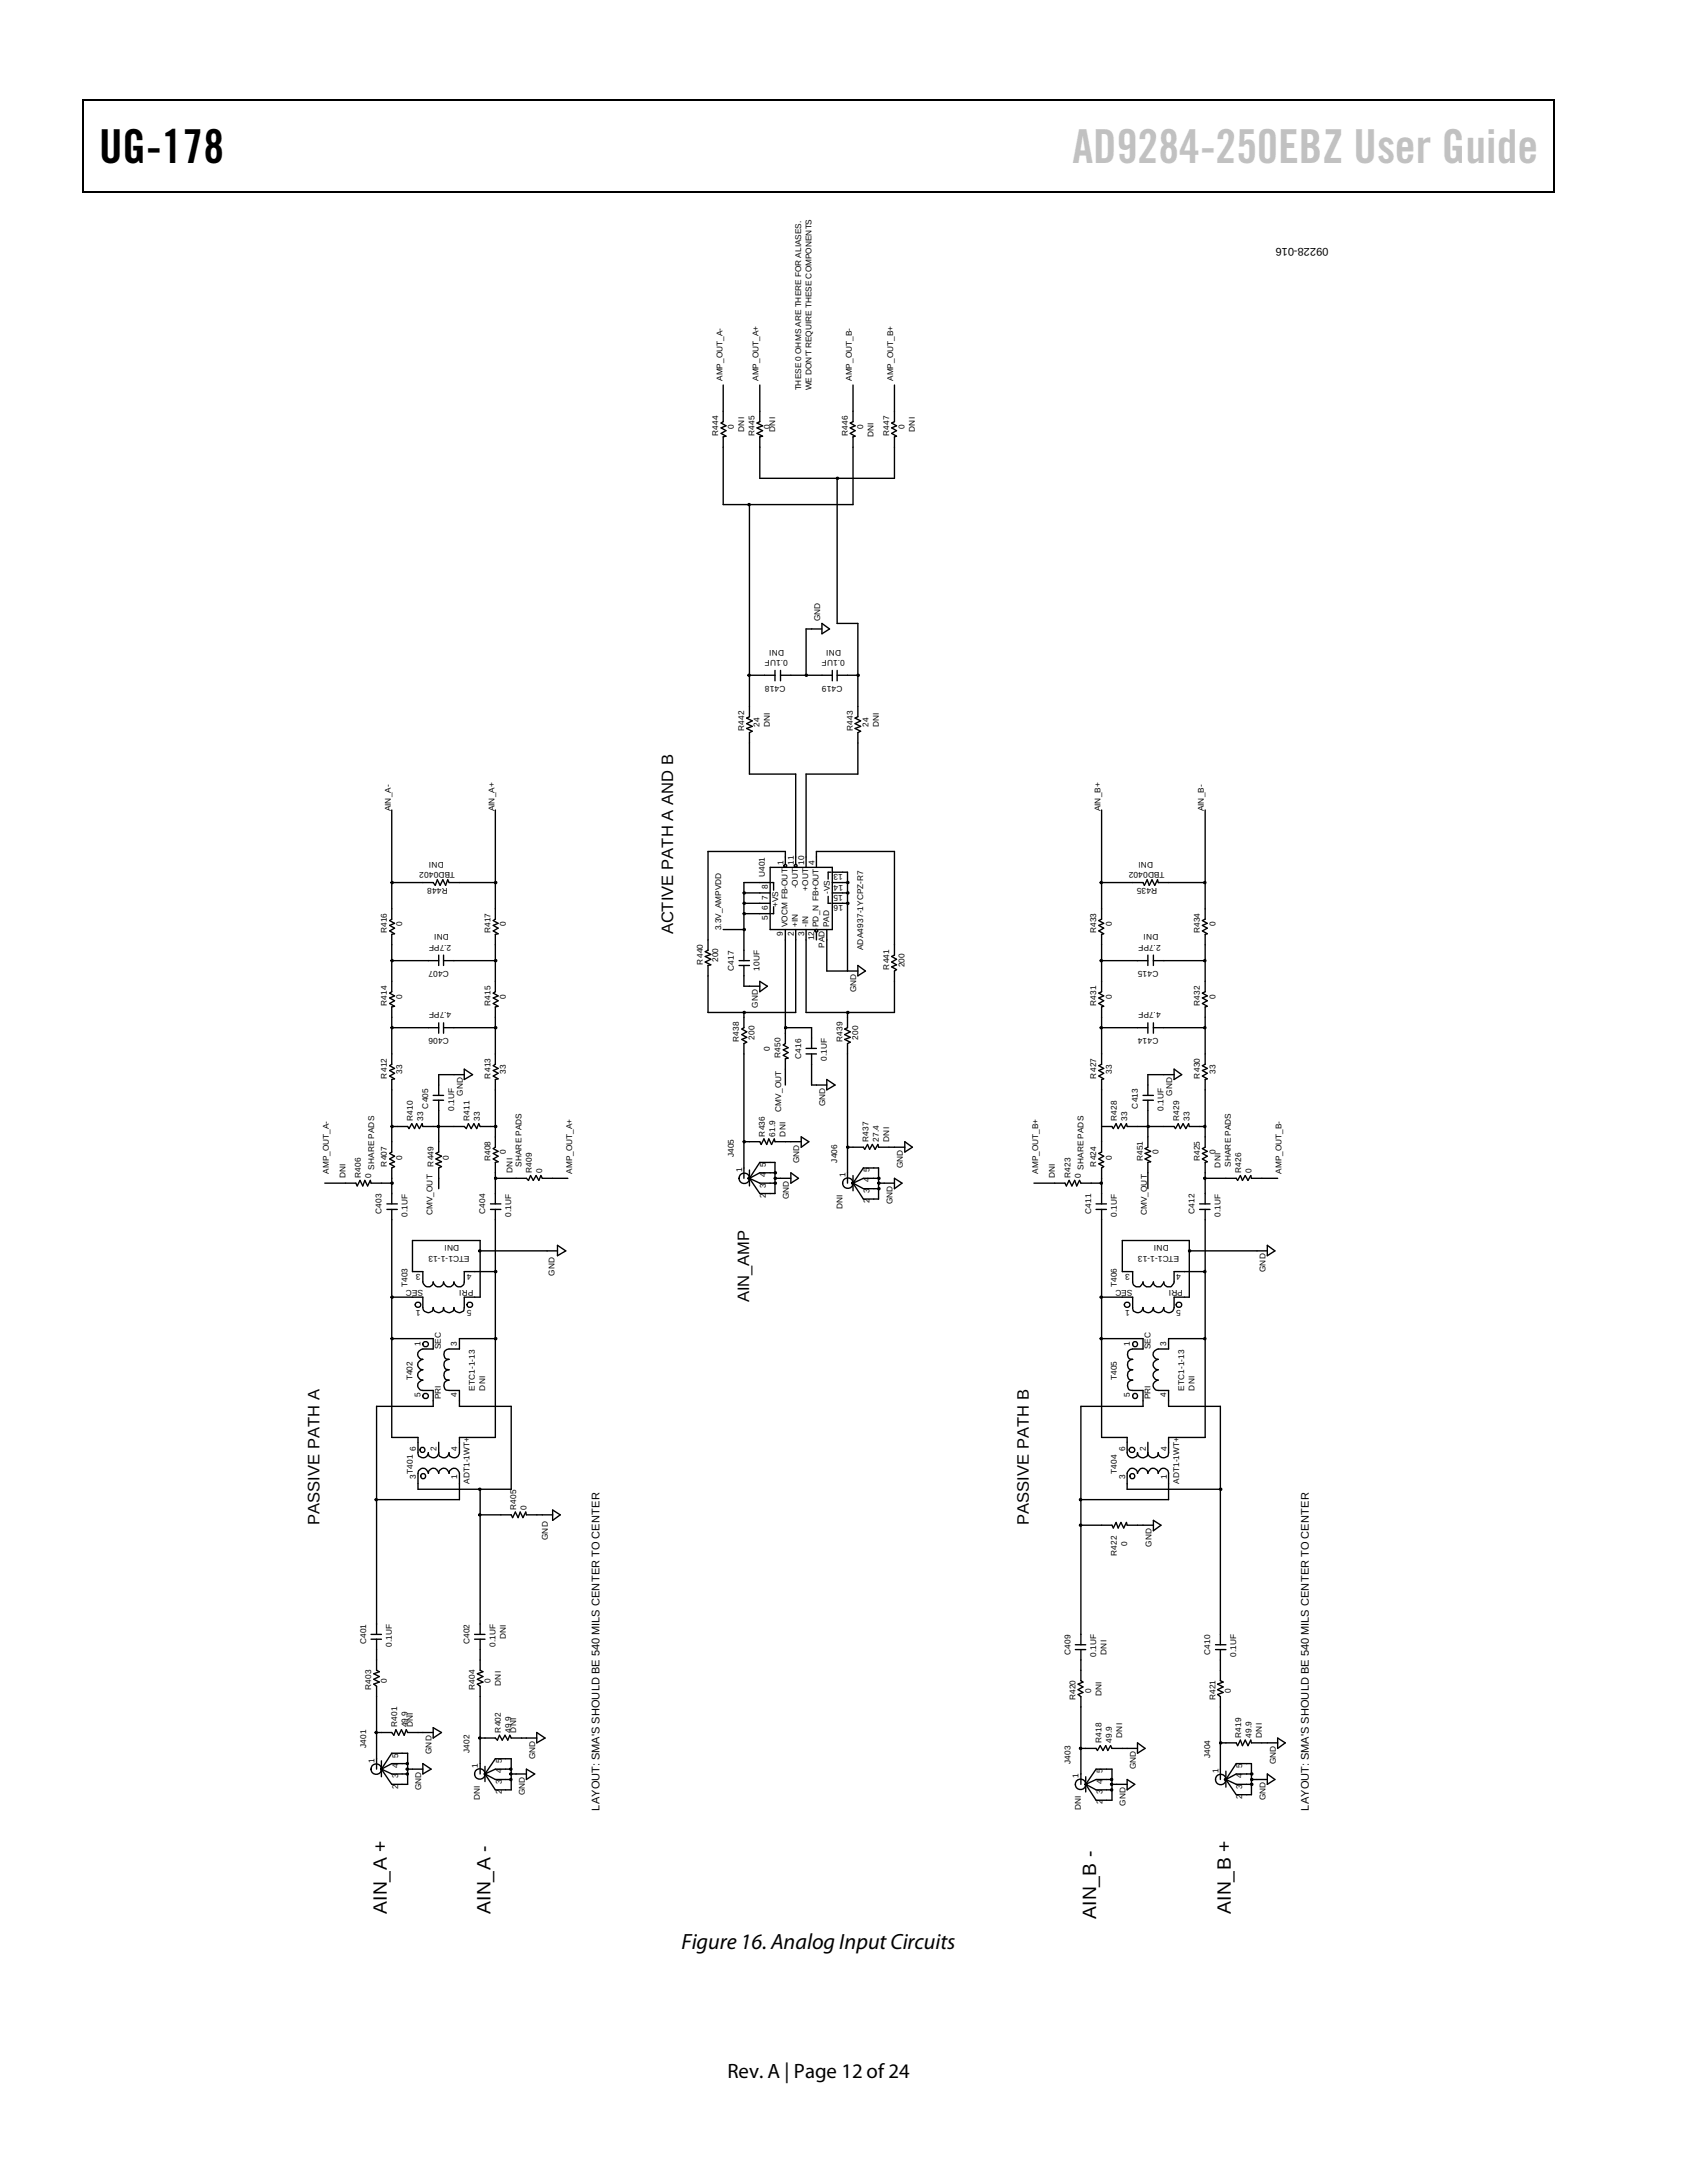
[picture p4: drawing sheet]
<svg xmlns="http://www.w3.org/2000/svg" width="216mm" height="279mm" viewBox="0 0 216 279" stroke-linecap="round" stroke-linejoin="round" font-family="sans-serif">
<defs><g id="words">
<text font-size="6" x="12.7" y="20.9">UG-178</text>
<text font-size="6" fill="#c1c1c1" x="137.2" y="20.9">AD9284-250EBZ User Guide</text>
<text font-size="2.8" x="87.2" y="249.4">Figure 16. Analog InputCircuits</text>
<text font-size="2.7" x="93.1" y="266">Rev. A | Page 12 of 24</text>
<g font-size="2.5">
<text x="49.5" y="245" transform="rotate(-90 49.5 245)">AIN_A +</text>
<text x="62.8" y="245" transform="rotate(-90 62.8 245)">AIN_A -</text>
<text x="140.3" y="245.6" transform="rotate(-90 140.3 245.6)">AIN_B -</text>
<text x="157.5" y="245" transform="rotate(-90 157.5 245)">AIN_B +</text>
</g>
<g font-size="2.1">
<text x="86.2" y="119.6" transform="rotate(-90 86.2 119.6)">ACTIVE PATH A AND B</text>
<text x="95.9" y="166.7" transform="rotate(-90 95.9 166.7)">AIN_AMP</text>
<text x="40.9" y="195.2" transform="rotate(-90 40.9 195.2)">PASSIVE PATH A</text>
<text x="131.7" y="195.2" transform="rotate(-90 131.7 195.2)">PASSIVE PATH B</text>
</g>
<g font-size="1.4">
<text x="170" y="31.8" transform="rotate(180 170 31.8)">09228-016</text>
<text x="76.7" y="231.8" transform="rotate(-90 76.7 231.8)">LAYOUT: SMA'S SHOULD BE 540 MILS CENTER TO CENTER</text>
<text x="167.5" y="231.8" transform="rotate(-90 167.5 231.8)">LAYOUT: SMA'S SHOULD BE 540 MILS CENTER TO CENTER</text>
</g>
<g font-size="1.1">
<text x="92.4" y="48.8" transform="rotate(-90 92.4 48.8)">AMP_OUT_A-</text>
<text x="97.1" y="48.8" transform="rotate(-90 97.1 48.8)">AMP_OUT_A+</text>
<text x="102.5" y="50" transform="rotate(-90 102.5 50)">THESE 0 OHMS ARE THERE FOR ALIASES.</text>
<text x="103.8" y="50" transform="rotate(-90 103.8 50)">WE DON'T REQUIRE THESE COMPONENTS</text>
<text x="109" y="48.8" transform="rotate(-90 109 48.8)">AMP_OUT_B-</text>
<text x="114.3" y="48.8" transform="rotate(-90 114.3 48.8)">AMP_OUT_B+</text>
<text x="91.9" y="55.8" transform="rotate(-90 91.9 55.8)">R444</text>
<text x="93.9" y="54.9" transform="rotate(-90 93.9 54.9)">0</text>
<text x="95.2" y="55.3" transform="rotate(-90 95.2 55.3)">DNI</text>
<text x="96.6" y="55.8" transform="rotate(-90 96.6 55.8)">R445</text>
<text x="98.5" y="54.9" transform="rotate(-90 98.5 54.9)">0</text>
<text x="99.2" y="55.3" transform="rotate(-90 99.2 55.3)">DNI</text>
<text x="108.5" y="55.8" transform="rotate(-90 108.5 55.8)">R446</text>
<text x="110.5" y="54.9" transform="rotate(-90 110.5 54.9)">0</text>
<text x="111.8" y="55.9" transform="rotate(-90 111.8 55.9)">DNI</text>
<text x="113.8" y="55.8" transform="rotate(-90 113.8 55.8)">R447</text>
<text x="115.8" y="54.9" transform="rotate(-90 115.8 54.9)">0</text>
<text x="117.1" y="55.3" transform="rotate(-90 117.1 55.3)">DNI</text>
<text x="100.3" y="83.2" transform="rotate(180 100.3 83.2)">DNI</text>
<text x="104.9" y="79.5" transform="rotate(-90 104.9 79.5)">GND</text>
<text x="107.6" y="83.2" transform="rotate(180 107.6 83.2)">DNI</text>
<text x="100.5" y="87.8" transform="rotate(180 100.5 87.8)">C418</text>
<text x="100.8" y="84.4" transform="rotate(180 100.8 84.4)">0.1UF</text>
<text x="107.8" y="87.8" transform="rotate(180 107.8 87.8)">C419</text>
<text x="108.1" y="84.4" transform="rotate(180 108.1 84.4)">0.1UF</text>
<text x="95.2" y="93.6" transform="rotate(-90 95.2 93.6)">R442</text>
<text x="97.2" y="93" transform="rotate(-90 97.2 93)">24</text>
<text x="98.5" y="93.1" transform="rotate(-90 98.5 93.1)">DNI</text>
<text x="109.1" y="93.6" transform="rotate(-90 109.1 93.6)">R443</text>
<text x="111.1" y="93" transform="rotate(-90 111.1 93)">24</text>
<text x="112.5" y="93.1" transform="rotate(-90 112.5 93.1)">DNI</text>
<text x="50" y="103.8" transform="rotate(-90 50 103.8)">AIN_A-</text>
<text x="63.3" y="103.8" transform="rotate(-90 63.3 103.8)">AIN_A+</text>
<text x="140.8" y="103.8" transform="rotate(-90 140.8 103.8)">AIN_B+</text>
<text x="154.1" y="103.8" transform="rotate(-90 154.1 103.8)">AIN_B-</text>
<text x="56.8" y="110.3" transform="rotate(180 56.8 110.3)">DNI</text>
<text x="57.3" y="113.6" transform="rotate(180 57.3 113.6)">R448</text>
<text x="58.2" y="111.6" transform="rotate(180 58.2 111.6)">TBD0402</text>
<text x="97.9" y="112.3" transform="rotate(-90 97.9 112.3)">U401</text>
<text x="98.3" y="113.8" transform="rotate(-90 98.3 113.8)">8</text>
<text x="100.3" y="110.7" transform="rotate(-90 100.3 110.7)">1</text>
<text x="101.6" y="110.7" transform="rotate(-90 101.6 110.7)">11</text>
<text x="102.1" y="113.7" transform="rotate(-90 102.1 113.7)">-OUT</text>
<text x="102.9" y="110.7" transform="rotate(-90 102.9 110.7)">10</text>
<text x="103.4" y="114" transform="rotate(-90 103.4 114)">+OUT</text>
<text x="104.2" y="110.7" transform="rotate(-90 104.2 110.7)">4</text>
<text x="107.9" y="111.9" transform="rotate(180 107.9 111.9)">13</text>
<text x="107.9" y="113.2" transform="rotate(180 107.9 113.2)">14</text>
<text x="147.6" y="110.3" transform="rotate(180 147.6 110.3)">DNI</text>
<text x="148.1" y="113.6" transform="rotate(180 148.1 113.6)">R435</text>
<text x="149" y="111.6" transform="rotate(180 149 111.6)">TBD0402</text>
<text x="49.5" y="119.5" transform="rotate(-90 49.5 119.5)">R416</text>
<text x="51.5" y="118.6" transform="rotate(-90 51.5 118.6)">0</text>
<text x="57.5" y="119.6" transform="rotate(180 57.5 119.6)">DNI</text>
<text x="62.8" y="119.5" transform="rotate(-90 62.8 119.5)">R417</text>
<text x="64.7" y="118.6" transform="rotate(-90 64.7 118.6)">0</text>
<text x="92.3" y="119.1" transform="rotate(-90 92.3 119.1)">3.3V_AMPVDD</text>
<text x="98.3" y="117.7" transform="rotate(-90 98.3 117.7)">5</text>
<text x="98.3" y="116.4" transform="rotate(-90 98.3 116.4)">6</text>
<text x="98.3" y="115.2" transform="rotate(-90 98.3 115.2)">7</text>
<text x="99.6" y="116.1" transform="rotate(-90 99.6 116.1)">+VS</text>
<text x="100.2" y="119.8" transform="rotate(-90 100.2 119.8)">9</text>
<text x="100.8" y="118.7" transform="rotate(-90 100.8 118.7)">VOCM FB-OUT</text>
<text x="101.6" y="119.8" transform="rotate(-90 101.6 119.8)">2</text>
<text x="102.1" y="118.7" transform="rotate(-90 102.1 118.7)">+IN</text>
<text x="102.9" y="119.8" transform="rotate(-90 102.9 119.8)">3</text>
<text x="103.4" y="118.7" transform="rotate(-90 103.4 118.7)">-IN</text>
<text x="104.8" y="118.7" transform="rotate(-90 104.8 118.7)">PD_N FB+OUT</text>
<text x="106.1" y="118.7" transform="rotate(-90 106.1 118.7)">PAD</text>
<text x="106.2" y="114.4" transform="rotate(-90 106.2 114.4)">-VS</text>
<text x="107.9" y="114.6" transform="rotate(180 107.9 114.6)">15</text>
<text x="107.9" y="115.9" transform="rotate(180 107.9 115.9)">16</text>
<text x="140.3" y="119.5" transform="rotate(-90 140.3 119.5)">R433</text>
<text x="142.3" y="118.6" transform="rotate(-90 142.3 118.6)">0</text>
<text x="148.2" y="119.6" transform="rotate(180 148.2 119.6)">DNI</text>
<text x="153.5" y="119.5" transform="rotate(-90 153.5 119.5)">R434</text>
<text x="155.5" y="118.6" transform="rotate(-90 155.5 118.6)">0</text>
<text x="57.5" y="124.2" transform="rotate(180 57.5 124.2)">C407</text>
<text x="57.8" y="120.9" transform="rotate(180 57.8 120.9)">2.7PF</text>
<text x="89.9" y="123.4" transform="rotate(-90 89.9 123.4)">R440</text>
<text x="91.9" y="123.2" transform="rotate(-90 91.9 123.2)">200</text>
<text x="93.9" y="124.2" transform="rotate(-90 93.9 124.2)">C417</text>
<text x="97.2" y="124.3" transform="rotate(-90 97.2 124.3)">10UF</text>
<text x="104.2" y="120.4" transform="rotate(-90 104.2 120.4)">12</text>
<text x="105.5" y="121.3" transform="rotate(-90 105.5 121.3)">PAD</text>
<text x="110.5" y="121.6" transform="rotate(-90 110.5 121.6)">ADA4937-1YCPZ-R7</text>
<text x="113.8" y="124.1" transform="rotate(-90 113.8 124.1)">R441</text>
<text x="115.8" y="123.8" transform="rotate(-90 115.8 123.8)">200</text>
<text x="148.2" y="124.2" transform="rotate(180 148.2 124.2)">C415</text>
<text x="148.6" y="120.9" transform="rotate(180 148.6 120.9)">2.7PF</text>
<text x="49.5" y="128.8" transform="rotate(-90 49.5 128.8)">R414</text>
<text x="51.5" y="127.9" transform="rotate(-90 51.5 127.9)">0</text>
<text x="57.8" y="129.6" transform="rotate(180 57.8 129.6)">4.7PF</text>
<text x="62.8" y="128.8" transform="rotate(-90 62.8 128.8)">R415</text>
<text x="64.7" y="127.9" transform="rotate(-90 64.7 127.9)">0</text>
<text x="97" y="129" transform="rotate(-90 97 129)">GND</text>
<text x="109.6" y="127" transform="rotate(-90 109.6 127)">GND</text>
<text x="140.3" y="128.8" transform="rotate(-90 140.3 128.8)">R431</text>
<text x="142.3" y="127.9" transform="rotate(-90 142.3 127.9)">0</text>
<text x="148.6" y="129.6" transform="rotate(180 148.6 129.6)">4.7PF</text>
<text x="153.5" y="128.8" transform="rotate(-90 153.5 128.8)">R432</text>
<text x="155.5" y="127.9" transform="rotate(-90 155.5 127.9)">0</text>
<text x="51.5" y="137.4" transform="rotate(-90 51.5 137.4)">33</text>
<text x="57.5" y="132.9" transform="rotate(180 57.5 132.9)">C406</text>
<text x="64.7" y="137.4" transform="rotate(-90 64.7 137.4)">33</text>
<text x="94.6" y="133.4" transform="rotate(-90 94.6 133.4)">R438</text>
<text x="96.6" y="133.1" transform="rotate(-90 96.6 133.1)">200</text>
<text x="98.5" y="134.5" transform="rotate(-90 98.5 134.5)">0</text>
<text x="99.9" y="135.4" transform="rotate(-90 99.9 135.4)">R450</text>
<text x="102.5" y="135.5" transform="rotate(-90 102.5 135.5)">C416</text>
<text x="105.8" y="135.8" transform="rotate(-90 105.8 135.8)">0.1UF</text>
<text x="107.8" y="133.4" transform="rotate(-90 107.8 133.4)">R439</text>
<text x="109.8" y="133.1" transform="rotate(-90 109.8 133.1)">200</text>
<text x="142.3" y="137.4" transform="rotate(-90 142.3 137.4)">33</text>
<text x="148.2" y="132.9" transform="rotate(180 148.2 132.9)">C414</text>
<text x="155.5" y="137.4" transform="rotate(-90 155.5 137.4)">33</text>
<text x="49.5" y="138" transform="rotate(-90 49.5 138)">R412</text>
<text x="52.8" y="143.5" transform="rotate(-90 52.8 143.5)">R410</text>
<text x="54.1" y="143.5" transform="rotate(-90 54.1 143.5)">33</text>
<text x="54.8" y="141.9" transform="rotate(-90 54.8 141.9)">C405</text>
<text x="58.1" y="142.2" transform="rotate(-90 58.1 142.2)">0.1UF</text>
<text x="59.2" y="140.2" transform="rotate(-90 59.2 140.2)">GND</text>
<text x="60.1" y="143.5" transform="rotate(-90 60.1 143.5)">R411</text>
<text x="61.4" y="143.5" transform="rotate(-90 61.4 143.5)">33</text>
<text x="62.8" y="138" transform="rotate(-90 62.8 138)">R413</text>
<text x="100" y="142.3" transform="rotate(-90 100 142.3)">CMV_OUT</text>
<text x="105.6" y="141.6" transform="rotate(-90 105.6 141.6)">GND</text>
<text x="140.3" y="138" transform="rotate(-90 140.3 138)">R427</text>
<text x="142.9" y="143.5" transform="rotate(-90 142.9 143.5)">R428</text>
<text x="144.3" y="143.5" transform="rotate(-90 144.3 143.5)">33</text>
<text x="145.6" y="141.9" transform="rotate(-90 145.6 141.9)">C413</text>
<text x="148.9" y="142.2" transform="rotate(-90 148.9 142.2)">0.1UF</text>
<text x="150" y="140.2" transform="rotate(-90 150 140.2)">GND</text>
<text x="150.9" y="143.5" transform="rotate(-90 150.9 143.5)">R429</text>
<text x="152.2" y="143.5" transform="rotate(-90 152.2 143.5)">33</text>
<text x="153.5" y="138" transform="rotate(-90 153.5 138)">R430</text>
<text x="47.9" y="149.7" transform="rotate(-90 47.9 149.7)">SHARE PADS</text>
<text x="49.5" y="149.3" transform="rotate(-90 49.5 149.3)">R407</text>
<text x="51.5" y="148.4" transform="rotate(-90 51.5 148.4)">0</text>
<text x="55.5" y="149.3" transform="rotate(-90 55.5 149.3)">R449</text>
<text x="57.5" y="148.4" transform="rotate(-90 57.5 148.4)">0</text>
<text x="62.8" y="148.7" transform="rotate(-90 62.8 148.7)">R408</text>
<text x="64.7" y="147.8" transform="rotate(-90 64.7 147.8)">0</text>
<text x="66.7" y="149.3" transform="rotate(-90 66.7 149.3)">SHARE PADS</text>
<text x="93.9" y="148.1" transform="rotate(-90 93.9 148.1)">J405</text>
<text x="95" y="150" transform="rotate(-90 95 150)">1</text>
<text x="97.9" y="145.5" transform="rotate(-90 97.9 145.5)">R436</text>
<text x="98" y="149.3" transform="rotate(-90 98 149.3)">5</text>
<text x="99.2" y="145.5" transform="rotate(-90 99.2 145.5)">61.9</text>
<text x="100.5" y="145.5" transform="rotate(-90 100.5 145.5)">DNI</text>
<text x="102.3" y="148.9" transform="rotate(-90 102.3 148.9)">GND</text>
<text x="107.2" y="148.8" transform="rotate(-90 107.2 148.8)">J406</text>
<text x="111.1" y="146.1" transform="rotate(-90 111.1 146.1)">R437</text>
<text x="112.5" y="146.1" transform="rotate(-90 112.5 146.1)">27.4</text>
<text x="113.8" y="146.1" transform="rotate(-90 113.8 146.1)">DNI</text>
<text x="115.5" y="149.5" transform="rotate(-90 115.5 149.5)">GND</text>
<text x="138.7" y="149.7" transform="rotate(-90 138.7 149.7)">SHARE PADS</text>
<text x="140.3" y="149.3" transform="rotate(-90 140.3 149.3)">R424</text>
<text x="142.3" y="148.4" transform="rotate(-90 142.3 148.4)">0</text>
<text x="146.3" y="148.7" transform="rotate(-90 146.3 148.7)">R451</text>
<text x="148.2" y="147.8" transform="rotate(-90 148.2 147.8)">0</text>
<text x="153.6" y="148.7" transform="rotate(-90 153.6 148.7)">R425</text>
<text x="155.5" y="147.8" transform="rotate(-90 155.5 147.8)">0</text>
<text x="156.2" y="149.5" transform="rotate(-90 156.2 149.5)">DNI</text>
<text x="157.5" y="149.3" transform="rotate(-90 157.5 149.3)">SHARE PADS</text>
<text x="42.1" y="150.2" transform="rotate(-90 42.1 150.2)">AMP_OUT_A-</text>
<text x="44.2" y="150.8" transform="rotate(-90 44.2 150.8)">DNI</text>
<text x="46.2" y="150.8" transform="rotate(-90 46.2 150.8)">R406</text>
<text x="47.5" y="150.8" transform="rotate(-90 47.5 150.8)">0</text>
<text x="48.8" y="155.4" transform="rotate(-90 48.8 155.4)">C403</text>
<text x="52.1" y="155.7" transform="rotate(-90 52.1 155.7)">0.1UF</text>
<text x="55.3" y="155.6" transform="rotate(-90 55.3 155.6)">CMV_OUT</text>
<text x="62.1" y="155.4" transform="rotate(-90 62.1 155.4)">C404</text>
<text x="65.4" y="155.7" transform="rotate(-90 65.4 155.7)">0.1UF</text>
<text x="65.6" y="150.1" transform="rotate(-90 65.6 150.1)">DNI</text>
<text x="68.1" y="150.1" transform="rotate(-90 68.1 150.1)">R409</text>
<text x="69.4" y="150.1" transform="rotate(-90 69.4 150.1)">0</text>
<text x="73.2" y="150.2" transform="rotate(-90 73.2 150.2)">AMP_OUT_A+</text>
<text x="98" y="153.3" transform="rotate(-90 98 153.3)">2</text>
<text x="98" y="152" transform="rotate(-90 98 152)">3</text>
<text x="98" y="150.7" transform="rotate(-90 98 150.7)">4</text>
<text x="101" y="153.5" transform="rotate(-90 101 153.5)">GND</text>
<text x="107.8" y="154.8" transform="rotate(-90 107.8 154.8)">DNI</text>
<text x="108.2" y="150.6" transform="rotate(-90 108.2 150.6)">1</text>
<text x="111.3" y="154" transform="rotate(-90 111.3 154)">2</text>
<text x="111.3" y="152.7" transform="rotate(-90 111.3 152.7)">3</text>
<text x="111.3" y="151.3" transform="rotate(-90 111.3 151.3)">4</text>
<text x="111.3" y="150" transform="rotate(-90 111.3 150)">5</text>
<text x="114.2" y="154.2" transform="rotate(-90 114.2 154.2)">GND</text>
<text x="132.9" y="150.2" transform="rotate(-90 132.9 150.2)">AMP_OUT_B+</text>
<text x="135" y="150.8" transform="rotate(-90 135 150.8)">DNI</text>
<text x="137" y="150.8" transform="rotate(-90 137 150.8)">R423</text>
<text x="138.3" y="150.8" transform="rotate(-90 138.3 150.8)">0</text>
<text x="139.6" y="155.4" transform="rotate(-90 139.6 155.4)">C411</text>
<text x="142.9" y="155.7" transform="rotate(-90 142.9 155.7)">0.1UF</text>
<text x="146.8" y="155.6" transform="rotate(-90 146.8 155.6)">CMV_OUT</text>
<text x="152.9" y="155.4" transform="rotate(-90 152.9 155.4)">C412</text>
<text x="156.2" y="155.7" transform="rotate(-90 156.2 155.7)">0.1UF</text>
<text x="158.9" y="150.1" transform="rotate(-90 158.9 150.1)">R426</text>
<text x="160.2" y="150.1" transform="rotate(-90 160.2 150.1)">0</text>
<text x="164" y="150.2" transform="rotate(-90 164 150.2)">AMP_OUT_B-</text>
<text x="58.8" y="159.4" transform="rotate(180 58.8 159.4)">DNI</text>
<text x="60.1" y="160.7" transform="rotate(180 60.1 160.7)">ETC1-1-13</text>
<text x="149.6" y="159.4" transform="rotate(180 149.6 159.4)">DNI</text>
<text x="150.9" y="160.7" transform="rotate(180 150.9 160.7)">ETC1-1-13</text>
<text x="52.1" y="164.7" transform="rotate(-90 52.1 164.7)">T403</text>
<text x="53.8" y="163" transform="rotate(180 53.8 163)">3</text>
<text x="53.8" y="167.7" transform="rotate(180 53.8 167.7)">1</text>
<text x="54.1" y="165.1" transform="rotate(180 54.1 165.1)">SEC</text>
<text x="60.3" y="167.7" transform="rotate(180 60.3 167.7)">5</text>
<text x="60.3" y="163" transform="rotate(180 60.3 163)">4</text>
<text x="60.6" y="165.1" transform="rotate(180 60.6 165.1)">PRI</text>
<text x="71" y="163.3" transform="rotate(-90 71 163.3)">GND</text>
<text x="142.9" y="164.7" transform="rotate(-90 142.9 164.7)">T406</text>
<text x="144.6" y="163" transform="rotate(180 144.6 163)">3</text>
<text x="144.6" y="167.7" transform="rotate(180 144.6 167.7)">1</text>
<text x="144.9" y="165.1" transform="rotate(180 144.9 165.1)">SEC</text>
<text x="151.1" y="167.7" transform="rotate(180 151.1 167.7)">5</text>
<text x="151.1" y="163" transform="rotate(180 151.1 163)">4</text>
<text x="151.4" y="165.1" transform="rotate(180 151.4 165.1)">PRI</text>
<text x="161.9" y="162.8" transform="rotate(-90 161.9 162.8)">GND</text>
<text x="53.8" y="172.3" transform="rotate(-90 53.8 172.3)">1</text>
<text x="56.4" y="172.7" transform="rotate(-90 56.4 172.7)">SEC</text>
<text x="58.4" y="172.3" transform="rotate(-90 58.4 172.3)">3</text>
<text x="144.6" y="172.3" transform="rotate(-90 144.6 172.3)">1</text>
<text x="147.2" y="172.7" transform="rotate(-90 147.2 172.7)">SEC</text>
<text x="149.2" y="172.3" transform="rotate(-90 149.2 172.3)">3</text>
<text x="52.8" y="176.6" transform="rotate(-90 52.8 176.6)">T402</text>
<text x="53.8" y="178.9" transform="rotate(-90 53.8 178.9)">5</text>
<text x="56.4" y="179.1" transform="rotate(-90 56.4 179.1)">PRI</text>
<text x="58.4" y="178.9" transform="rotate(-90 58.4 178.9)">4</text>
<text x="60.8" y="178" transform="rotate(-90 60.8 178)">ETC1-1-13</text>
<text x="62.1" y="178" transform="rotate(-90 62.1 178)">DNI</text>
<text x="142.9" y="176.6" transform="rotate(-90 142.9 176.6)">T405</text>
<text x="144.6" y="178.9" transform="rotate(-90 144.6 178.9)">5</text>
<text x="147.2" y="179.1" transform="rotate(-90 147.2 179.1)">PRI</text>
<text x="149.2" y="178.9" transform="rotate(-90 149.2 178.9)">4</text>
<text x="151.6" y="178" transform="rotate(-90 151.6 178)">ETC1-1-13</text>
<text x="152.9" y="178" transform="rotate(-90 152.9 178)">DNI</text>
<text x="53.2" y="185.7" transform="rotate(-90 53.2 185.7)">6</text>
<text x="55.9" y="185.7" transform="rotate(-90 55.9 185.7)">2</text>
<text x="58.5" y="185.7" transform="rotate(-90 58.5 185.7)">4</text>
<text x="144" y="185.7" transform="rotate(-90 144 185.7)">6</text>
<text x="146.7" y="185.7" transform="rotate(-90 146.7 185.7)">2</text>
<text x="149.3" y="185.7" transform="rotate(-90 149.3 185.7)">4</text>
<text x="52.8" y="188.6" transform="rotate(-90 52.8 188.6)">T401</text>
<text x="53.2" y="189.3" transform="rotate(-90 53.2 189.3)">3</text>
<text x="58.5" y="189.3" transform="rotate(-90 58.5 189.3)">1</text>
<text x="60.1" y="189.9" transform="rotate(-90 60.1 189.9)">ADT1-1WT+</text>
<text x="142.9" y="188.6" transform="rotate(-90 142.9 188.6)">T404</text>
<text x="144" y="189.3" transform="rotate(-90 144 189.3)">3</text>
<text x="149.3" y="189.3" transform="rotate(-90 149.3 189.3)">1</text>
<text x="150.9" y="189.9" transform="rotate(-90 150.9 189.9)">ADT1-1WT+</text>
<text x="66.1" y="193.2" transform="rotate(-90 66.1 193.2)">R405</text>
<text x="67.4" y="193.2" transform="rotate(-90 67.4 193.2)">0</text>
<text x="70.1" y="197.1" transform="rotate(-90 70.1 197.1)">GND</text>
<text x="144.3" y="197.9" transform="rotate(-90 144.3 197.9)">0</text>
<text x="147.4" y="197.9" transform="rotate(-90 147.4 197.9)">GND</text>
<text x="142.9" y="199.2" transform="rotate(-90 142.9 199.2)">R422</text>
<text x="64.7" y="209.8" transform="rotate(-90 64.7 209.8)">DNI</text>
<text x="46.8" y="210.5" transform="rotate(-90 46.8 210.5)">C401</text>
<text x="49.5" y="215.4" transform="rotate(-90 49.5 215.4)">0</text>
<text x="50.2" y="210.8" transform="rotate(-90 50.2 210.8)">0.1UF</text>
<text x="60.1" y="210.5" transform="rotate(-90 60.1 210.5)">C402</text>
<text x="62.8" y="215.4" transform="rotate(-90 62.8 215.4)">0</text>
<text x="63.4" y="210.8" transform="rotate(-90 63.4 210.8)">0.1UF</text>
<text x="64.1" y="215.8" transform="rotate(-90 64.1 215.8)">DNI</text>
<text x="137" y="211.8" transform="rotate(-90 137 211.8)">C409</text>
<text x="140.3" y="212.1" transform="rotate(-90 140.3 212.1)">0.1UF</text>
<text x="141.6" y="211.8" transform="rotate(-90 141.6 211.8)">DNI</text>
<text x="154.9" y="211.8" transform="rotate(-90 154.9 211.8)">C410</text>
<text x="158.2" y="212.1" transform="rotate(-90 158.2 212.1)">0.1UF</text>
<text x="47.5" y="216.3" transform="rotate(-90 47.5 216.3)">R403</text>
<text x="50.8" y="221.1" transform="rotate(-90 50.8 221.1)">R401</text>
<text x="52.1" y="221.1" transform="rotate(-90 52.1 221.1)">49.9</text>
<text x="52.8" y="221.1" transform="rotate(-90 52.8 221.1)">DNI</text>
<text x="60.8" y="216.3" transform="rotate(-90 60.8 216.3)">R404</text>
<text x="64.1" y="221.7" transform="rotate(-90 64.1 221.7)">R402</text>
<text x="65.4" y="221.7" transform="rotate(-90 65.4 221.7)">49.9</text>
<text x="66.1" y="221.7" transform="rotate(-90 66.1 221.7)">DNI</text>
<text x="137.6" y="217.6" transform="rotate(-90 137.6 217.6)">R420</text>
<text x="139.6" y="216.7" transform="rotate(-90 139.6 216.7)">0</text>
<text x="141" y="217.1" transform="rotate(-90 141 217.1)">DNI</text>
<text x="155.5" y="217.6" transform="rotate(-90 155.5 217.6)">R421</text>
<text x="157.5" y="216.7" transform="rotate(-90 157.5 216.7)">0</text>
<text x="46.8" y="223.7" transform="rotate(-90 46.8 223.7)">J401</text>
<text x="47.9" y="225.6" transform="rotate(-90 47.9 225.6)">1</text>
<text x="51" y="227.6" transform="rotate(-90 51 227.6)">3</text>
<text x="51" y="226.3" transform="rotate(-90 51 226.3)">4</text>
<text x="51" y="225" transform="rotate(-90 51 225)">5</text>
<text x="55.2" y="224.5" transform="rotate(-90 55.2 224.5)">GND</text>
<text x="60.1" y="224.4" transform="rotate(-90 60.1 224.4)">J402</text>
<text x="61.2" y="226.3" transform="rotate(-90 61.2 226.3)">1</text>
<text x="64.2" y="226.9" transform="rotate(-90 64.2 226.9)">4</text>
<text x="64.2" y="225.6" transform="rotate(-90 64.2 225.6)">5</text>
<text x="68.5" y="225.1" transform="rotate(-90 68.5 225.1)">GND</text>
<text x="137" y="225.7" transform="rotate(-90 137 225.7)">J403</text>
<text x="138" y="227.6" transform="rotate(-90 138 227.6)">1</text>
<text x="141" y="223.1" transform="rotate(-90 141 223.1)">R418</text>
<text x="141.1" y="226.9" transform="rotate(-90 141.1 226.9)">5</text>
<text x="142.3" y="223.1" transform="rotate(-90 142.3 223.1)">49.9</text>
<text x="143.6" y="222.4" transform="rotate(-90 143.6 222.4)">DNI</text>
<text x="145.4" y="226.5" transform="rotate(-90 145.4 226.5)">GND</text>
<text x="154.9" y="225.1" transform="rotate(-90 154.9 225.1)">J404</text>
<text x="155.9" y="226.9" transform="rotate(-90 155.9 226.9)">1</text>
<text x="158.9" y="222.4" transform="rotate(-90 158.9 222.4)">R419</text>
<text x="159" y="227.6" transform="rotate(-90 159 227.6)">4</text>
<text x="159" y="226.3" transform="rotate(-90 159 226.3)">5</text>
<text x="160.2" y="222.4" transform="rotate(-90 160.2 222.4)">49.9</text>
<text x="161.5" y="222.4" transform="rotate(-90 161.5 222.4)">DNI</text>
<text x="163.3" y="225.8" transform="rotate(-90 163.3 225.8)">GND</text>
<text x="51" y="228.9" transform="rotate(-90 51 228.9)">2</text>
<text x="53.9" y="229.1" transform="rotate(-90 53.9 229.1)">GND</text>
<text x="61.4" y="230.4" transform="rotate(-90 61.4 230.4)">DNI</text>
<text x="64.2" y="229.6" transform="rotate(-90 64.2 229.6)">2</text>
<text x="64.2" y="228.3" transform="rotate(-90 64.2 228.3)">3</text>
<text x="67.2" y="229.8" transform="rotate(-90 67.2 229.8)">GND</text>
<text x="138.3" y="231.7" transform="rotate(-90 138.3 231.7)">DNI</text>
<text x="141.1" y="230.9" transform="rotate(-90 141.1 230.9)">2</text>
<text x="141.1" y="229.6" transform="rotate(-90 141.1 229.6)">3</text>
<text x="141.1" y="228.3" transform="rotate(-90 141.1 228.3)">4</text>
<text x="144" y="231.1" transform="rotate(-90 144 231.1)">GND</text>
<text x="159" y="230.3" transform="rotate(-90 159 230.3)">2</text>
<text x="159" y="228.9" transform="rotate(-90 159 228.9)">3</text>
<text x="161.9" y="230.4" transform="rotate(-90 161.9 230.4)">GND</text>
</g>
</g></defs>
<path d="M10.5 12.7h.3v1h-.3zM10.5 12.7h.3v.3h-.3zM127 12.7h.3v.3h-.3zM198.8 12.7h.2v1h-.2zM198.8 12.7h.2v.3h-.2zM10.5 24.4h.3v.2h-.3zM126.7 24.4h.3v.2h-.3zM198.8 24.4h.2v.2h-.2z" fill="#000"/>
<path d="M10.7 13.7v10.7M10.8 12.8h116.2M127.3 12.8h71.5M198.9 13.7v10.7M10.8 24.5h188" fill="none" stroke="#000" stroke-width=".25"/>
<g fill="none" stroke="#000" stroke-width=".18">
<path d="M92.3 54.1l.3-.1zM92.3 54.1l.6 .4zM92.3 54.8l.6-.3zM92.3 54.8l.6 .3zM92.3 55.5l.6-.4zM92.3 55.5l.6 .3zM92.6 57.2v7.4zM92.6 49.3v3.3zM92.6 52.6v1.4zM92.6 55.9v1.3zM92.6 55.9l.3-.1zM96.9 54.1l.3-.1z"/>
<path d="M96.9 54.1l.7 .4zM96.9 54.8l.7-.3zM96.9 54.8l.7 .3zM96.9 55.5l.7-.4zM96.9 55.5l.7 .3zM97.2 57.2v4zM97.2 49.3v3.3zM97.2 52.6v1.4zM97.2 55.9v1.3zM97.2 55.9l.4-.1zM108.8 54.1l.4-.1zM108.8 54.1l.6 .4z"/>
<path d="M108.8 54.8l.6-.3zM108.8 54.8l.6 .3zM108.8 55.5l.6-.4zM108.8 55.5l.6 .3zM109.2 52.6v1.4zM109.2 55.9v1.3zM109.2 55.9l.2-.1zM109.2 57.2v7.4zM109.2 49.3v3.3zM114.1 54.1l.4-.1zM114.1 54.1l.6 .4zM114.1 54.8l.6-.3z"/>
<path d="M114.1 54.8l.6 .3zM114.1 55.5l.6-.4zM114.1 55.5l.6 .3zM114.5 52.6v1.4zM114.5 55.9v1.3zM114.5 55.9l.2-.1zM114.5 57.2v4zM114.5 49.3v3.3zM92.6 64.6h3.3zM95.9 64.6v21.8zM95.9 64.6h13.3zM97.2 61.2h9.9z"/>
<path d="M105.2 79.8l1 .7zM105.2 79.8v1.3zM107.1 61.2h7.4zM107.1 61.2v18.6zM107.1 79.8h2.7zM109.8 79.8v6.6zM95.6 91.9l.3-.2zM95.6 91.9l.7 .4zM95.6 92.6l.7-.3zM95.6 92.6l.7 .4zM95.6 93.2l.7-.2zM95.6 93.2l.7 .4z"/>
<path d="M95.9 99.1h5.9zM95.9 95.1v4zM95.9 86.4h2zM95.9 86.4v4zM95.9 90.4v1.3zM95.9 93.8v1.3zM95.9 93.8l.4-.2zM97.9 86.4h1.3zM99.2 85.8v1.3zM99.9 86.4h1.3zM99.9 85.8v1.3zM101.2 86.4h2z"/>
<path d="M101.8 99.1v10.6zM103.2 99.1h6.6zM103.2 99.1v10.6zM103.2 80.5h.7zM103.2 80.5v5.9zM103.2 86.4h2zM103.9 80.5h1.3zM105.2 86.4h1.3zM105.2 81.1l1-.6zM106.5 85.8v1.3zM107.1 86.4h1.4zM107.1 85.8v1.3z"/>
<path d="M108.5 86.4h1.3zM109.4 91.9l.4-.2zM109.4 91.9l.7 .4zM109.4 92.6l.7-.3zM109.4 92.6l.7 .4zM109.4 93.2l.7-.2zM109.4 93.2l.7 .4zM109.8 95.1v4zM109.8 86.4v4zM109.8 90.4v1.3zM109.8 93.8v1.3zM109.8 93.8l.3-.2z"/>
<path d="M49.9 117.8l.2-.2zM49.9 117.8l.6 .4zM49.9 118.4l.6-.2zM49.9 118.4l.6 .4zM49.9 119.1l.6-.3zM49.9 119.1l.6 .4zM50.1 103.7v9.3zM50.1 113v3.3zM50.1 113h4zM50.1 116.3v1.3zM50.1 119.6v1.3zM50.1 119.6l.4-.1z"/>
<path d="M54.1 113h1.3zM55.4 113l.3 .3zM56 112.6l-.3 .7zM56 112.6l.3 .7zM56.7 112.6l-.4 .7zM56.7 112.6l.3 .7zM57.3 112.6l-.3 .7zM57.3 112.6l.2 .4zM57.5 113h1.3zM58.8 113h4.6zM63.1 117.8l.3-.2zM63.1 117.8l.6 .4z"/>
<path d="M63.1 118.4l.6-.2zM63.1 118.4l.6 .4zM63.1 119.1l.6-.3zM63.1 119.1l.6 .4zM63.4 116.3v1.3zM63.4 119.6v1.3zM63.4 119.6l.3-.1zM63.4 103.7v9.3zM63.4 113v3.3zM90.6 109h9.9zM90.6 109v11.3zM92.6 119h2.6z"/>
<path d="M95.2 113v1.3zM95.2 113h2zM95.2 114.3h2zM95.2 114.3v1.3zM95.2 115.6v1.3zM95.2 115.6h2zM95.2 116.9h2zM95.2 116.9v2.1zM95.2 119v2.6zM97.2 113h1.4zM97.2 114.3h1.4zM97.2 115.6h1.4z"/>
<path d="M97.2 116.9h1.4zM98.6 119h7.9zM98.6 111h7.9zM98.6 111v8zM98.7 116.9h.3zM98.7 113h.3zM99 116.1v.8zM99 113v.9zM100.4 110.7h.2l.1 .1-.1 .2h-.2l-.1-.2zM100.5 109v.7zM100.5 119v1.3zM100.5 109.7v1z"/>
<path d="M101.7 110.7h.2l.1 .1-.1 .2h-.2v-.2zM101.8 119v1.3zM101.8 109.7v1zM103.2 119v1.3zM103.2 109.7v1.3zM104.4 119h.2l.1 .1-.1 .2h-.2l-.1-.2zM104.5 109h10zM104.5 109v.7zM104.5 119.3v1zM104.5 109.7v1.3zM105.8 119v1.3zM106 114.7v.9z"/>
<path d="M106 115.6h.3zM106 111.6v.9zM106 111.6h.3zM106.5 115.6h1.3zM106.5 111.6h1.3zM106.5 113h1.3zM106.5 114.3h1.3zM106.5 111v8zM107.8 115.6h.7zM107.8 114.3h.7zM107.8 113h.7zM107.8 111.6h.7z"/>
<path d="M108.5 115.6v8.7zM108.5 114.3v1.3zM108.5 113v1.3zM108.5 111.6v1.4zM114.5 109v11.9zM140.6 117.8l.4-.2zM140.6 117.8l.6 .4zM140.6 118.4l.6-.2zM140.6 118.4l.6 .4zM140.6 119.1l.6-.3zM140.6 119.1l.6 .4zM141 103.7v9.3z"/>
<path d="M141 113h4zM141 113v3.3zM141 116.3v1.3zM141 119.6v1.3zM141 119.6l.2-.1zM145 113h1.3zM146.3 113l.2 .3zM146.8 112.6l-.3 .7zM146.8 112.6l.3 .7zM147.4 112.6l-.3 .7zM147.4 112.6l.4 .7zM148.1 112.6l-.3 .7z"/>
<path d="M148.1 112.6l.1 .4zM148.2 113h1.4zM149.6 113h4.6zM153.9 117.8l.3-.2zM153.9 117.8l.6 .4zM153.9 118.4l.6-.2zM153.9 118.4l.6 .4zM153.9 119.1l.6-.3zM153.9 119.1l.6 .4zM154.2 103.7v9.3zM154.2 113v3.3zM154.2 116.3v1.3z"/>
<path d="M154.2 119.6v1.3zM154.2 119.6l.3-.1zM49.9 127.1l.2-.2zM49.9 127.1l.6 .4zM49.9 127.7l.6-.2zM49.9 127.7l.6 .4zM49.9 128.4l.6-.3zM49.9 128.4l.6 .4zM49.9 136.4l.2-.2zM49.9 136.4l.6 .3zM49.9 137l.6-.3zM49.9 137l.6 .4z"/>
<path d="M49.9 137.7l.6-.3zM49.9 137.7l.6 .4zM50.1 139.5v4.7zM50.1 130.2v1.3zM50.1 131.5h4.7zM50.1 131.5v3.4zM50.1 120.9v2.1zM50.1 123v2.6zM50.1 123h4.7zM50.1 125.6v1.3zM50.1 128.9v1.3zM50.1 128.9l.4-.1z"/>
<path d="M50.1 134.9v1.3zM50.1 138.2v1.3zM50.1 138.2l.4-.1zM54.8 123h1.3zM54.8 131.5h1.3zM56.1 122.2v1.4zM56.1 130.9v1.3zM56.1 138.9v1.3zM56.1 137.5h2zM56.1 137.5v1.4zM56.8 123h1.3zM56.8 122.2v1.4z"/>
<path d="M56.8 131.5h1.3zM56.8 130.9v1.3zM58.1 131.5h5.3zM58.1 123h5.3zM58.1 137.5h1.3zM59.4 138.2l1.1-.7zM59.4 136.8l1.1 .7zM59.4 136.8v1.4zM63.1 127.1l.3-.2zM63.1 127.1l.6 .4zM63.1 127.7l.6-.2zM63.1 127.7l.6 .4z"/>
<path d="M63.1 128.4l.6-.3zM63.1 128.4l.6 .4zM63.1 136.4l.3-.2zM63.1 136.4l.6 .3zM63.1 137l.6-.3zM63.1 137l.6 .4zM63.1 137.7l.6-.3zM63.1 137.7l.6 .4zM63.4 125.6v1.3zM63.4 128.9v1.3zM63.4 128.9l.3-.1zM63.4 134.9v1.3z"/>
<path d="M63.4 138.2v1.3zM63.4 138.2l.3-.1zM63.4 139.5v4.7zM63.4 130.2v1.3zM63.4 131.5v3.4zM63.4 120.9v2.1zM63.4 123v2.6zM90.3 121.8l.3-.2zM90.3 121.8l.7 .4zM90.3 122.4l.7-.2zM90.3 122.4l.7 .4zM90.3 123.1l.7-.3z"/>
<path d="M90.3 123.1l.7 .4zM90.6 129.6h4.6zM90.6 124.9v4.7zM90.6 120.3v1.3zM90.6 123.6v1.3zM90.6 123.6l.4-.1zM94.6 123.6h1.3zM94.6 123h1.3zM94.9 131.7l.3-.2zM94.9 131.7l.7 .4zM94.9 132.4l.7-.3zM94.9 132.4l.7 .4z"/>
<path d="M94.9 133l.7-.2zM94.9 133l.7 .4zM95.2 134.9v11.2zM95.2 129.6h6.6zM95.2 129.6v.6zM95.2 126.2h.7zM95.2 124.9v1.3zM95.2 123.6v1.3zM95.2 121.6v1.4zM95.2 130.2v1.3zM95.2 133.6v1.3zM95.2 133.6l.4-.2z"/>
<path d="M95.9 126.2h1.3zM97.2 126.9l1-.7zM97.2 125.6l1 .6zM97.2 125.6v1.3zM100.2 133.7l.3-.1zM100.2 133.7l.7 .4zM100.2 134.4l.7-.3zM100.2 134.4l.7 .3zM100.2 135.1l.7-.4zM100.2 135.1l.7 .3zM100.5 136.8v2.1zM100.5 131.5h3.4z"/>
<path d="M100.5 120.3v11.2zM100.5 131.5v.7zM100.5 132.2v1.4zM100.5 135.5v1.3zM100.5 135.5l.4-.1zM101.8 120.3v9.3zM103.2 129.6h5.3zM103.2 120.3v9.3zM103.2 134.9h1.3zM103.2 134.2h1.3zM103.9 131.5v1.4zM103.9 136.2v2.7z"/>
<path d="M103.9 138.9h.6zM103.9 134.9v1.3zM103.9 132.9v1.3zM104.5 138.9h1.3zM105.8 120.3v4zM105.8 124.3h2.7zM105.8 139.5l1.1-.6zM105.8 138.2l1.1 .7zM105.8 138.2v1.3zM108.1 131.7l.4-.2zM108.1 131.7l.7 .4zM108.1 132.4l.7-.3z"/>
<path d="M108.1 132.4l.7 .4zM108.1 133l.7-.2zM108.1 133l.7 .4zM108.5 134.9v11.9zM108.5 129.6h6zM108.5 129.6v.6zM108.5 124.3h1.3zM108.5 130.2v1.3zM108.5 133.6v1.3zM108.5 133.6l.3-.2zM109.8 124.9l1-.6zM109.8 123.6l1 .7z"/>
<path d="M109.8 123.6v1.3zM114.1 122.4l.4-.2zM114.1 122.4l.6 .4zM114.1 123.1l.6-.3zM114.1 123.1l.6 .4zM114.1 123.7l.6-.2zM114.1 123.7l.6 .4zM114.5 120.9v1.3zM114.5 124.3v1.3zM114.5 124.3l.2-.2zM114.5 125.6v4zM140.6 136.4l.4-.2z"/>
<path d="M140.6 136.4l.6 .3zM140.6 137l.6-.3zM140.6 137l.6 .4zM140.6 137.7l.6-.3zM140.6 137.7l.6 .4zM140.6 127.1l.4-.2zM140.6 127.1l.6 .4zM140.6 127.7l.6-.2zM140.6 127.7l.6 .4zM140.6 128.4l.6-.3zM140.6 128.4l.6 .4zM141 139.5v4.7z"/>
<path d="M141 130.2v1.3zM141 131.5h4.6zM141 131.5v3.4zM141 120.9v2.1zM141 123h4.6zM141 123v2.6zM141 134.9v1.3zM141 138.2v1.3zM141 138.2l.2-.1zM141 125.6v1.3zM141 128.9v1.3zM141 128.9l.2-.1z"/>
<path d="M145.6 131.5h1.3zM145.6 123h1.3zM146.9 137.5v1.4zM146.9 137.5h2zM146.9 138.9v1.3zM146.9 130.9v1.3zM146.9 122.2v1.4zM147.6 131.5h1.3zM147.6 130.9v1.3zM147.6 123h1.3zM147.6 122.2v1.4zM148.9 131.5h5.3z"/>
<path d="M148.9 123h5.3zM148.9 137.5h1.4zM150.3 138.2l.9-.7zM150.3 136.8l.9 .7zM150.3 136.8v1.4zM153.9 136.4l.3-.2zM153.9 136.4l.6 .3zM153.9 137l.6-.3zM153.9 137l.6 .4zM153.9 137.7l.6-.3zM153.9 137.7l.6 .4zM153.9 127.1l.3-.2z"/>
<path d="M153.9 127.1l.6 .4zM153.9 127.7l.6-.2zM153.9 127.7l.6 .4zM153.9 128.4l.6-.3zM153.9 128.4l.6 .4zM154.2 139.5v4.7zM154.2 130.2v1.3zM154.2 131.5v3.4zM154.2 120.9v2.1zM154.2 123v2.6zM154.2 134.9v1.3zM154.2 138.2v1.3z"/>
<path d="M154.2 138.2l.3-.1zM154.2 125.6v1.3zM154.2 128.9v1.3zM154.2 128.9l.3-.1zM41.6 151.4h2.6zM44.2 151.4h1.3zM45.5 151.4l.2 .4zM46.1 151.1l-.4 .7zM46.1 151.1l.3 .7zM46.7 151.1l-.3 .7zM46.7 151.1l.3 .7zM47.4 151.1l-.4 .7z"/>
<path d="M47.4 151.1l.1 .3zM47.5 151.4h1.3zM48.8 151.4h1.3zM49.5 154.8h1.3zM49.5 154.1h1.3zM49.9 147.6l.2-.1zM49.9 147.6l.6 .4zM49.9 148.3l.6-.3zM49.9 148.3l.6 .4zM49.9 149l.6-.3zM49.9 149l.6 .3zM50.1 144.2h.7z"/>
<path d="M50.1 144.2v1.9zM50.1 150.8v.6zM50.1 151.4v1.4zM50.1 156.1v9.9zM50.1 154.8v1.3zM50.1 152.8v1.3zM50.1 146.1v1.4zM50.1 149.5v1.3zM50.1 149.5l.4-.2zM50.8 144.2h1.4zM52.2 144.2l.1 .2zM52.7 143.8l-.4 .6z"/>
<path d="M52.7 143.8l.4 .6zM52.8 158.8h8.6zM52.8 158.8v4zM53.3 143.8l-.2 .6zM53.3 143.8l.4 .6zM54 143.8l-.3 .6zM54 143.8l.1 .4zM54.1 144.2h1.3zM55.4 144.2h.7zM55.4 140.2h1.4zM55.4 140.8h1.4zM55.8 147.6l.3-.1z"/>
<path d="M55.8 147.6l.7 .4zM55.8 148.3l.7-.3zM55.8 148.3l.7 .4zM55.8 149l.7-.3zM55.8 149l.7 .3zM56.1 140.8v1.3zM56.1 146.1v1.4zM56.1 149.5v1.3zM56.1 149.5l.4-.2zM56.1 142.1v2.1zM56.1 144.2h2zM56.1 144.2v1.9z"/>
<path d="M56.1 150.8v1.3zM58.1 144.2h1.3zM59.4 144.2l.3 .2zM59.9 143.8l-.2 .6zM59.9 143.8l.4 .6zM60.7 143.8l-.4 .6zM60.7 143.8l.3 .6zM61.3 143.8l-.3 .6zM61.3 143.8l.1 .4zM61.4 144.2h1.4zM61.4 158.8v1.3zM62.8 154.8h1.3z"/>
<path d="M62.8 154.1h1.3zM62.8 144.2h.6zM63.1 147l.3-.2zM63.1 147l.6 .4zM63.1 147.6l.6-.2zM63.1 147.6l.6 .4zM63.1 148.3l.6-.3zM63.1 148.3l.6 .4zM63.4 154.8v1.3zM63.4 152.8v1.3zM63.4 145.5v1.3zM63.4 148.8v1.3z"/>
<path d="M63.4 148.8l.3-.1zM63.4 144.2v1.3zM63.4 150.1v.7zM63.4 150.8h2.6zM63.4 150.8v2zM63.4 156.1v6.7zM66 150.8h1.4zM67.4 150.8l.2 .3zM67.9 150.5l-.3 .6zM67.9 150.5l.4 .6zM68.6 150.5l-.3 .6zM68.6 150.5l.4 .6z"/>
<path d="M69.2 150.5l-.2 .6zM69.2 150.5l.2 .3zM69.4 150.8h1.3zM70.7 150.8h2zM71.3 159.4l1.1 .7zM71.3 159.4v1.3zM95.2 146.1h.7zM95.2 146.1v3.4zM95.2 149.5v1.3zM95.8 150.7h.1l.1 .1-.1 .1h-.1l-.1-.1zM95.9 146.1h1.3zM95.9 150.8l1.3-.7z"/>
<path d="M95.9 150.8l1.3 2zM95.9 150.8l1.3 .6zM95.9 149.8v2zM97.2 146.1l.2 .4zM97.2 150.1h1.4zM97.2 148.8h1.4zM97.2 152.8h1.4zM97.2 151.4h1.4zM97.2 148.8l-1.3 2zM97.8 145.8l-.4 .7zM97.8 145.8l.3 .7zM98.4 145.8l-.3 .7z"/>
<path d="M98.4 145.8l.3 .7zM98.6 150.1h.6zM98.6 148.8h.6zM98.6 151.4h.6zM98.6 152.8h.6zM99.1 145.8l-.4 .7zM99.1 145.8l.1 .3zM99.2 150.1v.7zM99.2 150.8h.7zM99.2 150.8v.6zM99.2 148.8v1.3zM99.2 151.4v1.4z"/>
<path d="M99.2 146.1h1.3zM99.9 150.8h1.3zM100.5 146.1h.7zM101.2 151.4l1-.6zM101.2 150.1l1 .7zM101.2 150.1v1.3zM101.2 146.1h1.3zM102.5 146.8l1-.7zM102.5 145.5l1 .6zM102.5 145.5v1.3zM108.5 146.8h.7zM108.5 146.8v3.3z"/>
<path d="M108.5 150.1v1.3zM109.1 151.3h.1l.1 .1-.1 .1h-.1l-.1-.1zM109.2 151.4l1.3-.6zM109.2 151.4l1.3 2.1zM109.2 151.4l1.3 .7zM109.2 150.5v1.9zM109.2 146.8h1.3zM110.5 150.8h1.3zM110.5 149.5h1.3zM110.5 153.5h1.3zM110.5 152.1h1.3zM110.5 149.5l-1.3 1.9z"/>
<path d="M110.5 146.8l.2 .3zM111 146.5l-.3 .6zM111 146.5l.3 .6zM111.6 146.5l-.3 .6zM111.6 146.5l.4 .6zM111.8 152.1h.6zM111.8 150.8h.6zM111.8 149.5h.6zM111.8 153.5h.6zM112.3 146.5l-.3 .6zM112.3 146.5l.1 .3zM112.4 151.4h.7z"/>
<path d="M112.4 150.8v.6zM112.4 151.4v.7zM112.4 152.1v1.4zM112.4 149.5v1.3zM112.4 146.8h1.4zM113.1 151.4h1.4zM113.8 146.8h.7zM114.5 152.1l.9-.7zM114.5 150.8l.9 .6zM114.5 150.8v1.3zM114.5 146.8h1.3zM115.8 147.5l1-.7z"/>
<path d="M115.8 146.1l1 .7zM115.8 146.1v1.4zM132.3 151.4h2.7zM135 151.4h1.3zM136.3 151.4l.2 .4zM136.8 151.1l-.3 .7zM136.8 151.1l.4 .7zM137.5 151.1l-.3 .7zM137.5 151.1l.3 .7zM138.2 151.1l-.4 .7zM138.2 151.1l.1 .3zM138.3 151.4h1.4z"/>
<path d="M139.7 151.4h1.3zM140.3 154.8h1.3zM140.3 154.1h1.3zM140.6 147.6l.4-.1zM140.6 147.6l.6 .4zM140.6 148.3l.6-.3zM140.6 148.3l.6 .4zM140.6 149l.6-.3zM140.6 149l.6 .3zM141 144.2v1.9zM141 150.8v.6zM141 151.4v1.4z"/>
<path d="M141 156.1v9.9zM141 154.8v1.3zM141 152.8v1.3zM141 146.1v1.4zM141 149.5v1.3zM141 149.5l.2-.2zM141 144.2h1.3zM142.3 144.2l.2 .2zM142.8 143.8l-.3 .6zM142.8 143.8l.3 .6zM143.5 143.8l-.4 .6zM143.5 143.8l.3 .6z"/>
<path d="M143.6 158.8h8.6zM143.6 158.8v4zM144.2 143.8l-.4 .6zM144.2 143.8l.1 .4zM144.3 144.2h1.3zM145.6 144.2h1.3zM146.3 140.2h1.3zM146.3 140.8h1.3zM146.5 147l.4-.2zM146.5 147l.8 .4zM146.5 147.6l.8-.2zM146.5 147.6l.8 .4z"/>
<path d="M146.5 148.3l.8-.3zM146.5 148.3l.8 .4zM146.9 142.1v2.1zM146.9 144.2v1.3zM146.9 144.2h2zM146.9 150.1v2zM146.9 140.8v1.3zM146.9 145.5v1.3zM146.9 148.8v1.3zM146.9 148.8l.4-.1zM148.9 144.2h1.4zM150.3 144.2l.1 .2z"/>
<path d="M150.8 143.8l-.4 .6zM150.8 143.8l.3 .6zM151.4 143.8l-.3 .6zM151.4 143.8l.4 .6zM152.1 143.8l-.3 .6zM152.1 143.8l.1 .4zM152.2 158.8v1.3zM152.2 144.2h1.3zM153.5 144.2h.7zM153.5 154.8h1.4zM153.5 154.1h1.4zM153.9 147l.3-.2z"/>
<path d="M153.9 147l.6 .4zM153.9 147.6l.6-.2zM153.9 147.6l.6 .4zM153.9 148.3l.6-.3zM153.9 148.3l.6 .4zM154.2 144.2v1.3zM154.2 150.1v.7zM154.2 150.8v2zM154.2 150.8h2.7zM154.2 156.1v6.7zM154.2 154.8v1.3zM154.2 152.8v1.3z"/>
<path d="M154.2 145.5v1.3zM154.2 148.8v1.3zM154.2 148.8l.3-.1zM156.9 150.8h1.3zM158.2 150.8l.2 .3zM158.7 150.5l-.3 .6zM158.7 150.5l.3 .6zM159.4 150.5l-.4 .6zM159.4 150.5l.3 .6zM160.1 150.5l-.4 .6zM160.1 150.5l.1 .3zM160.2 150.8h1.3z"/>
<path d="M161.5 150.8h2zM162.2 159.4l1 .7zM162.2 159.4v1.3zM48.2 180v11.9zM48.2 180h7.2zM50.1 171.3v12.7zM50.1 166v5.3zM50.1 171.3h5.3zM50.1 166h2.7zM52.8 166h1.3zM52.8 162.8h1.3zM54.1 162.8v1.3z"/>
<path d="M54.1 166v1.4zM54.1 172.7h1.3zM54.1 178h1.3zM54.1 164.1a.66 .66 0 0 0 .7 .6 .66 .66 0 0 0 .6-.6 .66 .66 0 0 0 .7 .6 .66 .66 0 0 0 .7-.6 .66 .66 0 0 0 .6 .6 .66 .66 0 0 0 .7-.6 .66 .66 0 0 0 .7 .6 .66 .66 0 0 0 .6-.6M54.1 167.4a.7 .7 0 0 0 .5 .6 .7 .7 0 0 0 .8-.3v-.3a.7 .7 0 0 0 .5 .6 .7 .7 0 0 0 .8-.3l.1-.3a.7 .7 0 0 0 .5 .6 .7 .7 0 0 0 .7-.3l.1-.3a.7 .7 0 0 0 .5 .6 .7 .7 0 0 0 .8-.3v-.3M54.1 172.7a.66 .66 0 0 0-.6 .6 .66 .66 0 0 0 .6 .7 .66 .66 0 0 0-.6 .6 .66 .66 0 0 0 .6 .7 .66 .66 0 0 0-.6 .7 .66 .66 0 0 0 .6 .6 .66 .66 0 0 0-.6 .7 .66 .66 0 0 0 .6 .7M55.4 179.3v.7zM55.4 171.3v1.4zM55.4 178v1.3zM57.5 178h1.3zM57.5 172.7h1.3zM57.5 172.7a.68 .68 0 0 0-.7 .5 .68 .68 0 0 0 .4 .8h.3a.68 .68 0 0 0-.7 .5 .68 .68 0 0 0 .4 .8h.3a.68 .68 0 0 0-.7 .6 .68 .68 0 0 0 .4 .7h.3a.68 .68 0 0 0-.7 .6 .68 .68 0 0 0 .4 .7l.3 .1"/>
<path d="M58.8 178v1.3zM58.8 171.3v1.4zM58.8 180h6.6zM58.8 179.3v.7zM58.8 171.3h4.6zM59.4 166h1.3zM59.4 162.8h1.3zM59.4 162.8v1.3zM59.4 166v1.4zM60.7 162.8h2.7zM60.7 166h.7zM61.4 160.1h8.6z"/>
<path d="M61.4 160.1v5.9zM63.4 162.8v8.5zM63.4 171.3v12.7zM65.4 180v10.6zM70 160.1h1.3zM71.3 160.7l1.1-.6zM138.3 180v11.9zM138.3 180h8zM141 171.3v12.7zM141 166v5.3zM141 171.3h5.3zM141 166h2.6z"/>
<path d="M143.6 166h1.4zM143.6 162.8h1.4zM145 172.7h1.3zM145 178h1.3zM145 162.8v1.3zM145 166v1.4zM145 172.7a.68 .68 0 0 0-.7 .5 .68 .68 0 0 0 .4 .8h.3a.68 .68 0 0 0-.7 .5 .68 .68 0 0 0 .4 .8h.3a.68 .68 0 0 0-.7 .6 .68 .68 0 0 0 .4 .7h.3a.68 .68 0 0 0-.7 .6 .68 .68 0 0 0 .4 .7l.3 .1M145 164.1v.3a.76 .76 0 0 0 .9 .2l.4-.5 .1 .3a.76 .76 0 0 0 .9 .2l.3-.5 .1 .3a.76 .76 0 0 0 .9 .2l.3-.5 .1 .3a.76 .76 0 0 0 .9 .2l.4-.5M145 167.4a.65 .65 0 0 0 .5 .6 .65 .65 0 0 0 .7-.5l.1-.1a.65 .65 0 0 0 .5 .6 .65 .65 0 0 0 .8-.5v-.1a.65 .65 0 0 0 .6 .6 .65 .65 0 0 0 .7-.5v-.1a.65 .65 0 0 0 .6 .6 .65 .65 0 0 0 .7-.5l.1-.1M145.1 178.4l.2-.1 .2 .1 .1 .3-.1 .2-.2 .1-.2-.1-.1-.2zM145.1 171.8l.2-.1 .2 .1 .1 .2-.1 .3-.2 .1-.2-.1-.1-.3zM146.3 179.3v.7z"/>
<path d="M146.3 171.3v1.4zM146.3 178v1.3zM148.2 178h1.4zM148.2 172.7h1.4zM148.2 172.7a.66 .66 0 0 0-.6 .6 .66 .66 0 0 0 .6 .7 .66 .66 0 0 0-.6 .6 .66 .66 0 0 0 .6 .7 .66 .66 0 0 0-.6 .7 .66 .66 0 0 0 .6 .6 .66 .66 0 0 0-.6 .7 .66 .66 0 0 0 .6 .7M149.6 180h6.6zM149.6 179.3v.7zM149.6 171.3h4.6zM149.6 178v1.3zM149.6 171.3v1.4zM150.3 166h1.3zM150.3 162.8h1.3z"/>
<path d="M150.3 162.8v1.3zM150.3 166v1.4zM151.6 162.8h2.6zM151.6 166h.6zM152.2 160.1h8.7zM152.2 160.1v5.9zM154.2 162.8v8.5zM154.2 171.3v12.7zM156.2 180v10.6zM160.9 160.1h1.3zM162.2 160.7l1-.6zM48.2 191.9h10.6z"/>
<path d="M48.2 191.9v16zM50.1 184h3.4zM53.5 184.6v1.3zM53.5 188.6v1.3zM53.5 185.9a.65 .65 0 0 0 .6 .7 .65 .65 0 0 0 .7-.5v-.2a.65 .65 0 0 0 .6 .7 .65 .65 0 0 0 .7-.5v-.2a.65 .65 0 0 0 .6 .7 .65 .65 0 0 0 .7-.5l.1-.2a.65 .65 0 0 0 .5 .7 .65 .65 0 0 0 .8-.5v-.2M53.5 188.6a.66 .66 0 0 1 .7-.7 .66 .66 0 0 1 .6 .7 .66 .66 0 0 1 .7-.7 .66 .66 0 0 1 .6 .7 .66 .66 0 0 1 .7-.7 .66 .66 0 0 1 .7 .7 .66 .66 0 0 1 .6-.7 .66 .66 0 0 1 .7 .7M53.5 190.6h7.9zM53.5 189.9v.7zM53.5 184v.6zM53.9 185.3l.2-.1 .2 .1 .1 .3-.1 .2-.2 .1-.2-.1-.1-.2zM53.9 188.7l.3-.1 .2 .1 .1 .2-.1 .3-.2 .1-.3-.1-.1-.3zM56.1 184.6v1.3z"/>
<path d="M58.8 184.6v1.3zM58.8 188.6v1.3zM58.8 184h4.6zM58.8 184v.6zM58.8 189.9v2zM61.4 190.6v3.3zM61.4 193.9h2.7zM61.4 193.9v14zM61.4 190.6h4zM64.1 193.9h1.3zM65.4 193.9l.2 .3zM66 193.5l-.4 .7z"/>
<path d="M66 193.5l.3 .7zM66.6 193.5l-.3 .7zM66.6 193.5l.3 .7zM67.3 193.5l-.4 .7zM67.3 193.5l.1 .4zM67.4 193.9h1.3zM68.7 193.9h.7zM69.4 193.9h1.3zM70.7 194.6l1-.7zM70.7 193.3l1 .6zM70.7 193.3v1.3zM138.3 191.9h11.3z"/>
<path d="M138.3 191.9v3.3zM138.3 195.2h2.7zM138.3 195.2v14zM141 184h3.3zM141 195.2h1.3zM142.3 195.2l.2 .4zM142.8 194.9l-.3 .7zM142.8 194.9l.3 .7zM143.5 194.9l-.4 .7zM143.5 194.9l.3 .7zM144.2 194.9l-.4 .7zM144.2 194.9l.1 .3z"/>
<path d="M144.3 189.9v.7zM144.3 190.6h11.9zM144.3 184v.6zM144.3 184.6v1.3zM144.3 188.6v1.3zM144.3 195.2h1.3zM144.3 185.9a.67 .67 0 0 0 .5 .7 .67 .67 0 0 0 .8-.5v-.2a.67 .67 0 0 0 .5 .7 .67 .67 0 0 0 .8-.5v-.2a.67 .67 0 0 0 .6 .7 .67 .67 0 0 0 .7-.5v-.2a.67 .67 0 0 0 .6 .7 .67 .67 0 0 0 .7-.5l.1-.2M144.3 188.6a.66 .66 0 0 1 .6-.7 .66 .66 0 0 1 .7 .7 .66 .66 0 0 1 .6-.7 .66 .66 0 0 1 .7 .7 .66 .66 0 0 1 .7-.7 .66 .66 0 0 1 .6 .7 .66 .66 0 0 1 .7-.7 .66 .66 0 0 1 .7 .7M144.7 188.7l.2-.1 .2 .1 .1 .2-.1 .3-.2 .1-.2-.1-.1-.3zM145.6 195.2h.7zM146.3 195.2h1.3zM146.9 184.6v1.3z"/>
<path d="M147.6 195.9l1-.7zM147.6 194.6l1 .6zM147.6 194.6v1.3zM149.6 189.9v2zM149.6 184h4.6zM149.6 184v.6zM149.6 184.6v1.3zM149.6 188.6v1.3zM156.2 190.6v18.6zM47.5 209.8h1.3zM47.5 209.2h1.3zM47.8 215.6l.4 .2z"/>
<path d="M47.8 215.6l.7-.3zM47.8 214.9l.7 .4zM47.8 214.9l.7-.3zM47.8 214.2l.7 .4zM47.8 214.2l.7-.2zM48.2 217.1v4.6zM48.2 211.1v1.4zM48.2 209.8v1.3zM48.2 207.9v1.3zM48.2 215.8v1.3zM48.2 212.5v1.3zM48.2 213.8l.3 .2z"/>
<path d="M60.7 209.8h1.4zM60.7 209.2h1.4zM61.1 215.6l.3 .2zM61.1 215.6l.7-.3zM61.1 214.9l.7 .4zM61.1 214.9l.7-.3zM61.1 214.2l.7 .4zM61.1 214.2l.7-.2zM61.4 215.8v1.3zM61.4 212.5v1.3zM61.4 213.8l.4 .2zM61.4 209.8v1.3z"/>
<path d="M61.4 207.9v1.3zM61.4 217.1v5.3zM61.4 211.1v1.4zM137.6 211.1h1.3zM137.6 210.5h1.3zM138 216.9l.3 .2zM138 216.9l.6-.3zM138 216.3l.6 .3zM138 216.3l.6-.4zM138 215.6l.6 .3zM138 215.6l.6-.3zM138.3 218.5v5.3z"/>
<path d="M138.3 212.5v1.3zM138.3 217.1v1.4zM138.3 213.8v1.3zM138.3 215.1l.3 .2zM138.3 211.1v1.4zM138.3 209.2v1.3zM155.6 211.1h1.3zM155.6 210.5h1.3zM155.8 216.9l.4 .2zM155.8 216.9l.7-.3zM155.8 216.3l.7 .3zM155.8 216.3l.7-.4z"/>
<path d="M155.8 215.6l.7 .3zM155.8 215.6l.7-.3zM156.2 218.5v4.6zM156.2 212.5v1.3zM156.2 217.1v1.4zM156.2 213.8v1.3zM156.2 215.1l.3 .2zM156.2 211.1v1.4zM156.2 209.2v1.3zM48.2 221.7h.6zM48.2 221.7v3.4zM48.2 225.1v1.3z"/>
<path d="M48.8 226.3h.1l.1 .1-.1 .1h-.1l-.1-.1zM48.8 221.7h1.3zM48.8 226.4l1.3-.7zM48.8 226.4l1.3 2zM48.8 226.4l1.3 .6zM48.8 225.4v2zM50.1 221.7l.3 .4zM50.1 225.7h1.4zM50.1 224.4h1.4zM50.1 228.4h1.4zM50.1 227h1.4zM50.1 224.4l-1.3 2z"/>
<path d="M50.7 221.4l-.3 .7zM50.7 221.4l.3 .7zM51.4 221.4l-.4 .7zM51.4 221.4l.3 .7zM51.5 225.7h.7zM51.5 224.4h.7zM51.5 227h.7zM51.5 228.4h.7zM52 221.4l-.3 .7zM52 221.4l.2 .3zM52.2 221.7h1.3zM52.2 225.7v.7z"/>
<path d="M52.2 226.4v.6zM52.2 226.4h.6zM52.2 224.4v1.3zM52.2 227v1.4zM52.8 226.4h1.3zM53.5 221.7h.6zM54.1 221.7h1.3zM54.1 227l1.1-.6zM54.1 225.7l1.1 .7zM54.1 225.7v1.3zM55.4 222.5l1.1-.8zM55.4 221.1l1.1 .6z"/>
<path d="M55.4 221.1v1.4zM61.4 225.7v1.3zM61.4 222.4h.7zM61.4 222.4v3.3zM62 226.9h.2v.1v.2h-.2v-.2zM62.1 222.5h1.3zM62.1 227l1.3-.6zM62.1 227l1.3 2.1zM62.1 227l1.3 .8zM62.1 226.1v1.9zM63.4 222.5l.3 .2zM63.4 226.4h1.3z"/>
<path d="M63.4 225.1h1.3zM63.4 229.1h1.3zM63.4 227.8h1.3zM63.4 225.1l-1.3 1.9zM63.9 222.1l-.2 .6zM63.9 222.1l.4 .6zM64.6 222.1l-.3 .6zM64.6 222.1l.4 .6zM64.7 226.4h.7zM64.7 225.1h.7zM64.7 227.8h.7zM64.7 229.1h.7z"/>
<path d="M65.2 222.1l-.2 .6zM65.2 222.1l.2 .4zM65.4 222.5h1.4zM65.4 226.4v.6zM65.4 227h.6zM65.4 227v.8zM65.4 225.1v1.3zM65.4 227.8v1.3zM66 227h1.4zM66.8 222.4h.6zM67.4 222.5h1.3zM67.4 227.8l1-.8z"/>
<path d="M67.4 226.4l1 .6zM67.4 226.4v1.4zM68.7 223.1l1.1-.6zM68.7 221.7l1.1 .8zM68.7 221.7v1.4zM138.3 223.8h.6zM138.3 223.8v3.2zM138.3 227v1.4zM138.9 228.3h.2v.1v.1h-.2v-.1zM138.9 228.4l1.4-.6zM138.9 228.4l1.4 2zM138.9 228.4l1.4 .7z"/>
<path d="M138.9 227.4v1.9zM138.9 223.8h1.4zM140.3 227.8h1.3zM140.3 226.4h1.3zM140.3 230.4h1.3zM140.3 229.1h1.3zM140.3 226.4l-1.4 2zM140.3 223.8l.2 .2zM140.8 223.4l-.3 .6zM140.8 223.4l.4 .6zM141.5 223.4l-.3 .6zM141.5 223.4l.3 .6z"/>
<path d="M141.6 227.8h.7zM141.6 226.4h.7zM141.6 229.1h.7zM141.6 230.4h.7zM142.1 223.4l-.3 .6zM142.1 223.4l.2 .4zM142.3 227.8v.6zM142.3 228.4v.7zM142.3 228.4h.6zM142.3 226.4v1.4zM142.3 229.1v1.3zM142.3 223.8h1.3z"/>
<path d="M142.9 228.4h1.4zM143.6 223.8h.7zM144.3 229.1l.9-.7zM144.3 227.8l.9 .6zM144.3 227.8v1.3zM144.3 223.8h1.3zM145.6 224.4l.9-.6zM145.6 223.1l.9 .7zM145.6 223.1v1.3zM156.2 223.1v3.3zM156.2 223.1h.7zM156.2 226.4v1.4z"/>
<path d="M156.8 227.6h.1l.1 .2-.1 .1h-.1l-.1-.1zM156.9 227.8l1.3-.8zM156.9 227.8l1.3 1.9zM156.9 227.8l1.3 .6zM156.9 226.7v2zM156.9 223.1h1.3zM158.2 227h1.3zM158.2 225.7h1.3zM158.2 229.7h1.3zM158.2 228.4h1.3zM158.2 225.7l-1.3 2.1zM158.2 223.1l.2 .3z"/>
<path d="M158.7 222.7l-.3 .7zM158.7 222.7l.3 .7zM159.4 222.7l-.4 .7zM159.4 222.7l.3 .7zM159.5 228.4h.7zM159.5 227h.7zM159.5 225.7h.7zM159.5 229.7h.7zM160.1 222.7l-.4 .7zM160.1 222.7l.1 .4zM160.2 227.8h.7zM160.2 227v.8z"/>
<path d="M160.2 227.8v.6zM160.2 228.4v1.3zM160.2 225.7v1.3zM160.2 223.1h1.3zM160.9 227.8h1.3zM161.5 223.1h.7zM162.2 228.4l1-.6zM162.2 227l1 .8zM162.2 227v1.4zM162.2 223.1h1.3zM163.5 223.8l1-.7zM163.5 222.5l1 .6z"/>
<path d="M163.5 222.5v1.3z"/>
<circle cx="95.3" cy="150.8" r=".67"/>
<circle cx="108.5" cy="151.4" r=".67"/>
<circle cx="53.5" cy="167" r=".34"/>
<circle cx="54.5" cy="178.7" r=".34"/>
<circle cx="54.5" cy="172.1" r=".34"/>
<circle cx="60.1" cy="167" r=".34"/>
<circle cx="144.2" cy="167" r=".34"/>
<circle cx="150.9" cy="167" r=".34"/>
<circle cx="144.9" cy="185.6" r=".34"/>
<circle cx="48.2" cy="226.4" r=".67"/>
<circle cx="61.4" cy="227" r=".67"/>
<circle cx="138.3" cy="228.4" r=".67"/>
<circle cx="156.2" cy="227.8" r=".67"/>
</g>
<g fill="#000" stroke="#000" stroke-width=".18">
<path d="M95.8 64.5h.1l.1 .1-.1 .1h-.1l-.1-.1zM107.1 61.1h.1l.1 .1-.1 .1h-.1l-.1-.1zM95.8 86.3h.1l.1 .1-.1 .1h-.1l-.1-.1zM103.1 86.3h.2v.1v.1h-.2v-.1zM109.8 86.3h.1l.1 .1-.1 .1h-.1l-.1-.1zM50.1 112.8h.1l.1 .2-.1 .1h-.1l-.1-.1zM63.4 112.8h.1l.1 .2-.1 .1h-.1l-.1-.1zM95.2 116.8h.1l.1 .1-.1 .2h-.1l-.1-.2zM95.2 118.9h.1l.1 .1-.1 .1h-.1l-.1-.1zM95.2 114.2h.1l.1 .1-.1 .1h-.1l-.1-.1zM95.2 115.5h.1l.1 .1-.1 .1h-.1l-.1-.1zM108.4 112.8h.2v.2v.1h-.2v-.1z"/>
<path d="M108.4 114.2h.2v.1v.1h-.2v-.1zM108.4 115.5h.2v.1v.1h-.2v-.1zM140.9 112.8h.1l.1 .2-.1 .1h-.1l-.1-.1zM154.1 112.8h.2v.2v.1h-.2v-.1zM50.1 122.8h.1l.1 .2-.1 .1h-.1l-.1-.1zM50.1 131.4h.1l.1 .1-.1 .1h-.1l-.1-.1zM63.4 122.8h.1l.1 .2-.1 .1h-.1l-.1-.1zM63.4 131.4h.1l.1 .1-.1 .1h-.1l-.1-.1zM95.2 129.5h.1l.1 .1-.1 .1h-.1l-.1-.1zM100.5 131.4h.1l.1 .1-.1 .1h-.1l-.1-.1zM108.4 129.5h.2v.1v.1h-.2v-.1zM140.9 131.4h.1l.1 .1-.1 .1h-.1l-.1-.1z"/>
<path d="M140.9 122.8h.1l.1 .2-.1 .1h-.1l-.1-.1zM154.1 122.8h.2v.2v.1h-.2v-.1zM154.1 131.4h.2v.1v.1h-.2v-.1zM50.1 144.1h.1l.1 .1-.1 .1h-.1l-.1-.1zM50.1 151.3h.1l.1 .1-.1 .1h-.1l-.1-.1zM56 144.1h.2v.1v.1h-.2v-.1zM63.4 144.1h.1l.1 .1-.1 .1h-.1l-.1-.1zM63.4 150.7h.1l.1 .1-.1 .1h-.1l-.1-.1zM95.2 146h.1l.1 .1-.1 .1h-.1l-.1-.1zM99.2 150h.1l.1 .1-.1 .1h-.1l-.1-.1zM99.2 150.7h.1l.1 .1-.1 .1h-.1l-.1-.1zM99.2 151.3h.1l.1 .1-.1 .1h-.1l-.1-.1z"/>
<path d="M108.4 146.7h.2v.1v.2h-.2v-.2zM112.4 151.3h.1l.1 .1-.1 .1h-.1l-.1-.1zM112.4 152h.1l.1 .1-.1 .2h-.1l-.1-.2zM112.4 150.7h.1l.1 .1-.1 .1h-.1l-.1-.1zM140.9 151.3h.1l.1 .1-.1 .1h-.1l-.1-.1zM146.9 144.1h.1l.1 .1-.1 .1h-.1l-.1-.1zM154.1 144.1h.2v.1v.1h-.2v-.1zM154.1 150.7h.2v.1v.1h-.2v-.1zM50.1 165.9h.1l.1 .1-.1 .1h-.1l-.1-.1zM50.1 171.2h.1l.1 .1-.1 .1h-.1l-.1-.1zM61.3 160h.2v.1v.1h-.2v-.1zM63.4 162.6h.1l.1 .2-.1 .1h-.1l-.1-.1z"/>
<path d="M63.4 171.2h.1l.1 .1-.1 .1h-.1l-.1-.1zM140.9 171.2h.1l.1 .1-.1 .1h-.1l-.1-.1zM140.9 165.9h.1l.1 .1-.1 .1h-.1l-.1-.1zM152.2 160h.1l.1 .1-.1 .1h-.1l-.1-.1zM154.1 171.2h.2v.1v.1h-.2v-.1zM154.1 162.6h.2v.2v.1h-.2v-.1zM48.1 191.8h.1l.1 .1-.1 .2h-.1l-.1-.2zM61.3 193.8h.2v.1v.1h-.2v-.1zM61.3 190.5h.2v.1v.1h-.2v-.1zM138.2 195.1h.1l.1 .1-.1 .1h-.1v-.1zM138.2 191.8h.1l.1 .1-.1 .2h-.1v-.2zM156.2 190.5h.1l.1 .1-.1 .1h-.1l-.1-.1z"/>
<path d="M48.1 221.6h.1l.1 .1-.1 .2h-.1l-.1-.2zM52.1 225.6h.1l.1 .1-.1 .1h-.1l-.1-.1zM52.1 226.3h.1l.1 .1-.1 .1h-.1l-.1-.1zM52.1 226.9h.1l.1 .1-.1 .2h-.1l-.1-.2zM61.3 222.3h.2v.2v.1h-.2v-.1zM65.3 226.3h.1l.1 .1-.1 .1h-.1l-.1-.1zM65.3 226.9h.1l.1 .1-.1 .2h-.1l-.1-.2zM65.3 227.6h.1l.1 .2-.1 .1h-.1l-.1-.1zM138.2 223.7h.1l.1 .1-.1 .1h-.1v-.1zM142.2 228.3h.1l.1 .1-.1 .1h-.1l-.1-.1zM142.2 229h.1l.1 .1-.1 .1h-.1l-.1-.1zM142.2 227.6h.1l.1 .2-.1 .1h-.1l-.1-.1z"/>
<path d="M156.2 223h.1l.1 .1-.1 .1h-.1l-.1-.1zM160.1 228.3h.2v.1v.1h-.2v-.1zM160.1 227.6h.2v.2v.1h-.2v-.1zM160.1 226.9h.2v.1v.2h-.2v-.2z"/>
</g>
<use href="#words"/>
</svg>
